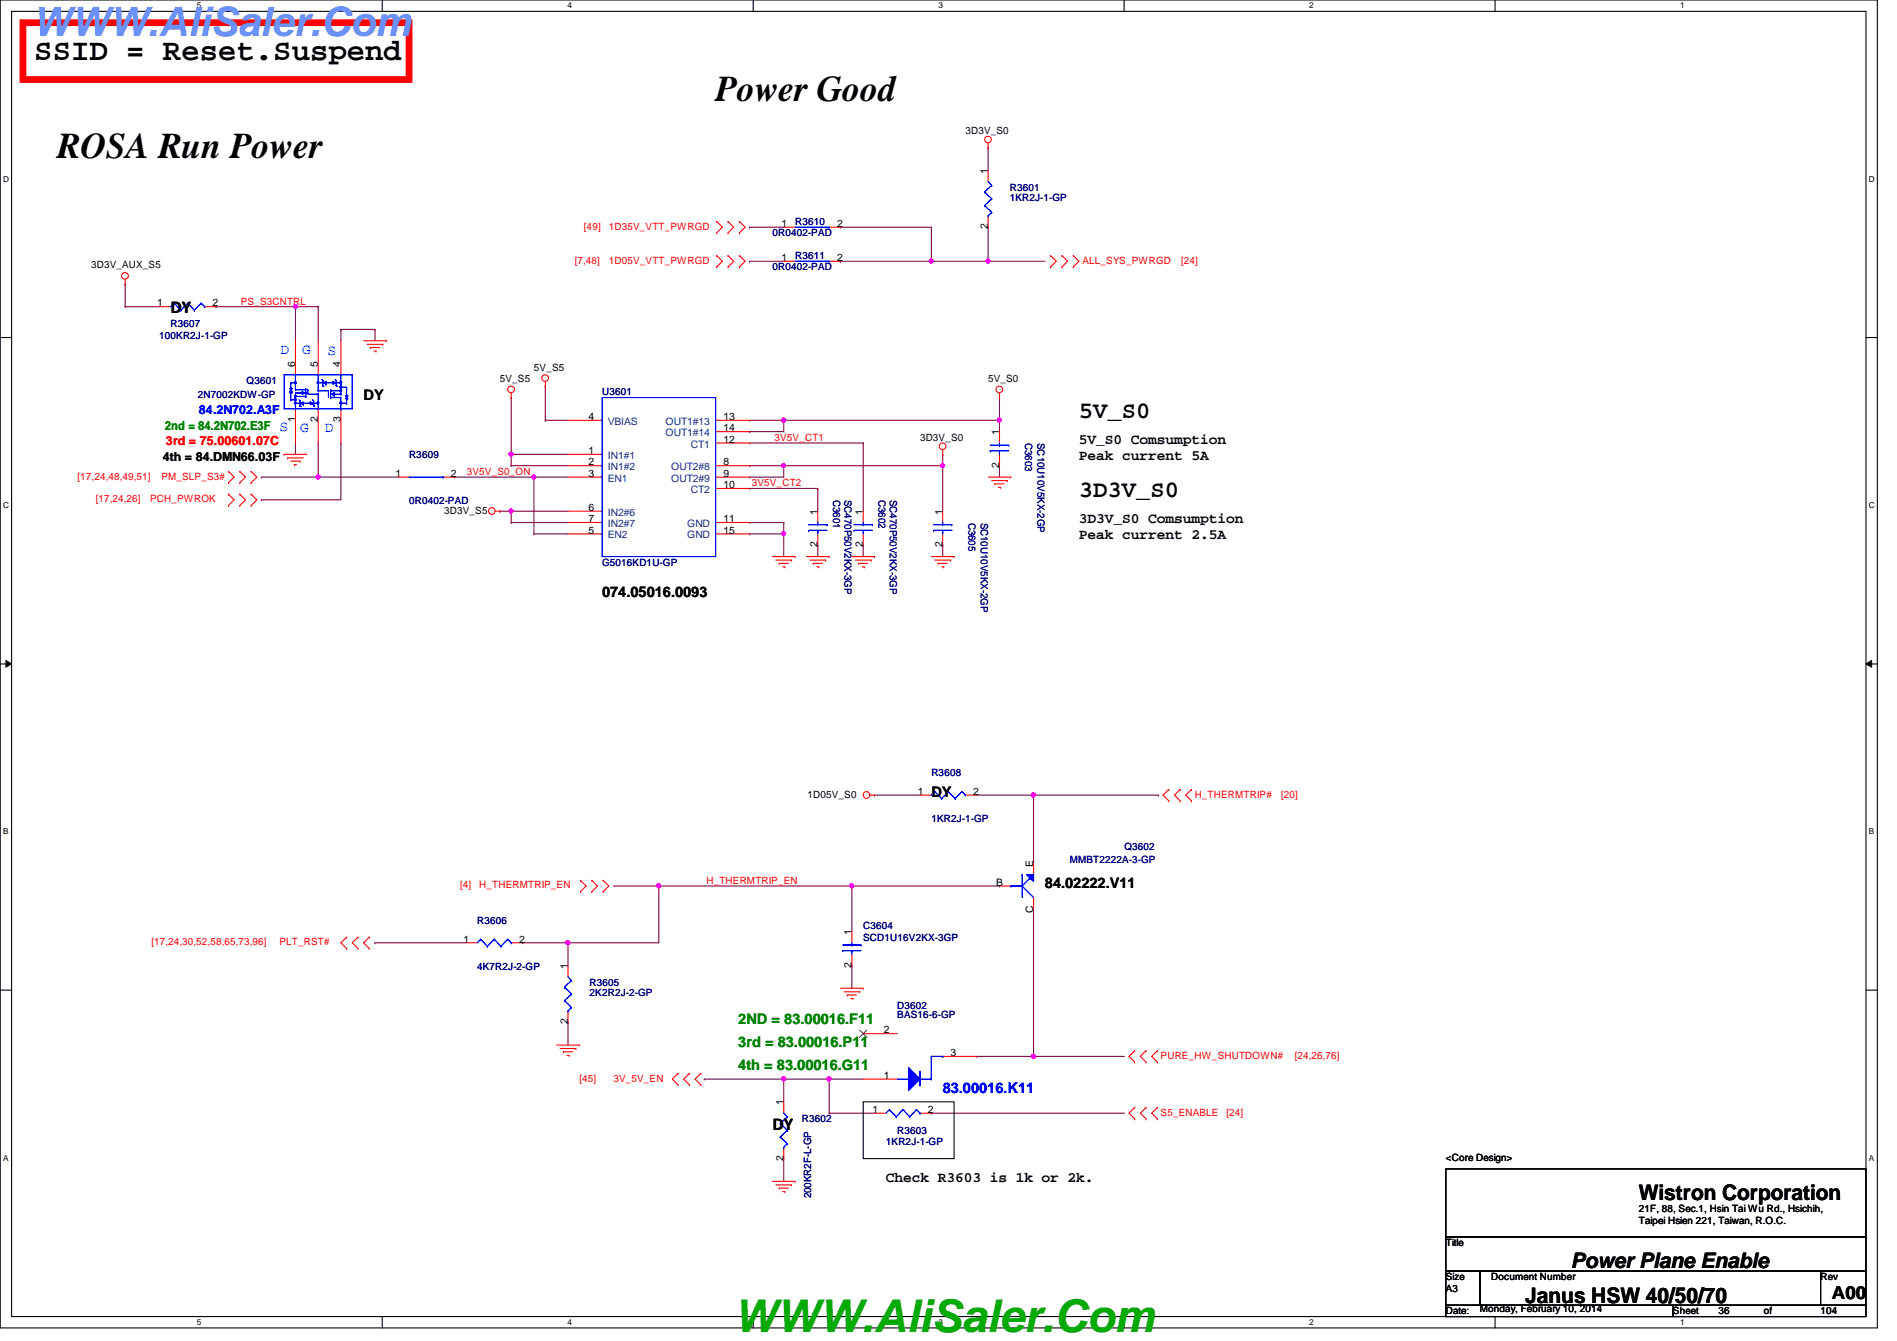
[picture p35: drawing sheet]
<svg xmlns="http://www.w3.org/2000/svg" width="297mm" height="210mm" viewBox="0 0 297 210" stroke-linecap="round" stroke-linejoin="round" font-family="sans-serif">
<defs><g id="words">
<text font-size="7.1" fill="#00ab00" x="114.9" y="208.6">WWW.AliSaler.Com</text>
<text font-size="6.3" fill="#6b91ff" x="5.1" y="5.6">WWW.AliSaler.Com</text>
<g font-size="5.7">
<text x="112.1" y="15.8">Power Good</text>
<text x="8.9" y="24.7">ROSA Run Power</text>
</g>
<text font-size="4.8" x="5.4" y="9.4">SSID = Reset.Suspend</text>
<g font-size="3.7">
<text x="168.9" y="65.4">5V_S0</text>
<text x="168.9" y="77.9">3D3V_S0</text>
</g>
<g font-size="3.3">
<text x="256.6" y="187.9">Wistron Corporation</text>
<text x="238.8" y="203.9">Janus HSW 40/50/70</text>
<text x="246" y="198.5">Power Plane Enable</text>
</g>
<g font-size="2.8">
<text x="26.7" y="48.9">DY</text>
<text x="120.9" y="177">DY</text>
<text x="286.8" y="203.4">A00</text>
</g>
<g font-size="2.3" fill="#00f">
<text x="43.9" y="55.4">D</text>
<text x="47.3" y="55.4">G</text>
<text x="51.3" y="55.5">S</text>
<text x="43.8" y="67.5">S</text>
<text x="47" y="67.6">G</text>
<text x="50.9" y="67.6">D</text>
<text x="147.6" y="171">83.00016.K11</text>
</g>
<g font-size="2.3">
<text x="56.9" y="62.6">DY</text>
<text x="168.9" y="69.4">5V_S0 Comsumption</text>
<text x="168.9" y="72">Peak current 5A</text>
<text x="168.9" y="81.9">3D3V_S0 Comsumption</text>
<text x="168.9" y="84.4">Peak current 2.5A</text>
<text x="94.3" y="93.5">074.05016.0093</text>
<text x="145.8" y="124.8">DY</text>
<text x="163.6" y="139">84.02222.V11</text>
<text x="138.7" y="185">Check R3603 is 1k or 2k.</text>
</g>
<g font-size="2.3" fill="#008000">
<text x="115.6" y="160.4">2ND = 83.00016.F11</text>
<text x="115.6" y="167.5">4th = 83.00016.G11</text>
<text x="115.6" y="163.9">3rd = 83.00016.P11</text>
</g>
<text font-size="1.9" fill="#00f" x="31.2" y="64.8">84.2N702.A3F</text>
<text font-size="1.9" fill="#008000" x="25.8" y="67.3">2nd = 84.2N702.E3F</text>
<text font-size="1.9" fill="#f00" x="26" y="69.7">3rd = 75.00601.07C</text>
<text font-size="1.9" x="25.5" y="72.2">4th = 84.DMN66.03F</text>
<g font-size="1.6">
<text x="151.2" y="21">3D3V_S0</text>
<text x="154.7" y="27.2" transform="rotate(-90 154.7 27.2)">1</text>
<text x="122.4" y="35.5">1</text>
<text x="131.1" y="35.5">2</text>
<text x="154.7" y="35.9" transform="rotate(-90 154.7 35.9)">2</text>
<text x="14.3" y="42">3D3V_AUX_S5</text>
<text x="122.4" y="40.9">1</text>
<text x="131.1" y="40.9">2</text>
<text x="24.6" y="48">1</text>
<text x="33.3" y="48">2</text>
<text x="46.2" y="57.4" transform="rotate(-90 46.2 57.4)">6</text>
<text x="49.8" y="57.4" transform="rotate(-90 49.8 57.4)">5</text>
<text x="53.3" y="57.4" transform="rotate(-90 53.3 57.4)">4</text>
<text x="78.3" y="59.8">5V_S5</text>
<text x="83.6" y="58">5V_S5</text>
<text x="154.7" y="59.8">5V_S0</text>
<text x="92.2" y="65.7">4</text>
<text x="113.3" y="65.7">13</text>
<text x="46.2" y="66.1" transform="rotate(-90 46.2 66.1)">1</text>
<text x="49.8" y="66.1" transform="rotate(-90 49.8 66.1)">2</text>
<text x="53.3" y="66.1" transform="rotate(-90 53.3 66.1)">3</text>
<text x="92.2" y="71.1">1</text>
<text x="113.3" y="69.3">12</text>
<text x="113.3" y="67.5">14</text>
<text x="144.1" y="69">3D3V_S0</text>
<text x="156.5" y="68.1" transform="rotate(-90 156.5 68.1)">1</text>
<text x="61.9" y="74.6">1</text>
<text x="70.6" y="74.6">2</text>
<text x="92.2" y="72.9">2</text>
<text x="92.2" y="74.6">3</text>
<text x="113.3" y="72.9">8</text>
<text x="113.3" y="74.6">9</text>
<text x="113.3" y="76.4">10</text>
<text x="156.5" y="73.2" transform="rotate(-90 156.5 73.2)">2</text>
<text x="69.6" y="80.4">3D3V_S5</text>
<text x="92.2" y="83.5">5</text>
<text x="92.2" y="80">6</text>
<text x="92.2" y="81.7">7</text>
<text x="113.3" y="81.7">11</text>
<text x="113.3" y="83.5">15</text>
<text x="128" y="80.6" transform="rotate(-90 128 80.6)">1</text>
<text x="135.1" y="80.6" transform="rotate(-90 135.1 80.6)">1</text>
<text x="147.6" y="80.6" transform="rotate(-90 147.6 80.6)">1</text>
<text x="128" y="85.7" transform="rotate(-90 128 85.7)">2</text>
<text x="135.1" y="85.7" transform="rotate(-90 135.1 85.7)">2</text>
<text x="147.6" y="85.7" transform="rotate(-90 147.6 85.7)">2</text>
<text x="126.4" y="124.8">1D05V_S0</text>
<text x="143.7" y="124.4">1</text>
<text x="152.4" y="124.4">2</text>
<text x="161.8" y="135.7" transform="rotate(-90 161.8 135.7)">E</text>
<text x="156" y="138.6">B</text>
<text x="161.8" y="142.9" transform="rotate(-90 161.8 142.9)">C</text>
<text x="72.6" y="147.5">1</text>
<text x="81.3" y="147.5">2</text>
<text x="133.3" y="146.3" transform="rotate(-90 133.3 146.3)">1</text>
<text x="88.9" y="151.7" transform="rotate(-90 88.9 151.7)">1</text>
<text x="133.3" y="151.5" transform="rotate(-90 133.3 151.5)">2</text>
<text x="88.9" y="160.4" transform="rotate(-90 88.9 160.4)">2</text>
<text x="138.4" y="161.8">2</text>
<text x="148.8" y="165.3">3</text>
<text x="122.7" y="173" transform="rotate(-90 122.7 173)">1</text>
<text x="138.4" y="168.9">1</text>
<text x="136.6" y="174.2">1</text>
<text x="145.3" y="174.2">2</text>
<text x="122.7" y="181.7" transform="rotate(-90 122.7 181.7)">2</text>
<text x="226.4" y="181.7">&lt;Core Design&gt;</text>
<text x="256.6" y="189.7">21F, 88, Sec.1, Hsin Tai Wu Rd., Hsichih,</text>
<text x="256.6" y="191.6">Taipei Hsien 221, Taiwan, R.O.C.</text>
<text x="226.4" y="195.1">Title</text>
<text x="226.4" y="200.4">Size</text>
<text x="226.4" y="202.2">A3</text>
<text x="233.5" y="200.4">Document Number</text>
<text x="285.1" y="200.4">Rev</text>
<text x="226.4" y="205.7">Date:</text>
<text x="231.7" y="205.4">Monday, February 10, 2014</text>
<text x="262" y="205.7">Sheet</text>
<text x="269.1" y="205.7">36</text>
<text x="276.2" y="205.7">of</text>
<text x="285.1" y="205.7">104</text>
</g>
<g font-size="1.6" fill="#000080">
<text x="158.1" y="29.9">R3601</text>
<text x="124.5" y="35.2">R3610</text>
<text x="158.1" y="31.5">1KR2J-1-GP</text>
<text x="120.9" y="37">0R0402-PAD</text>
<text x="124.5" y="40.6">R3611</text>
<text x="120.9" y="42.3">0R0402-PAD</text>
<text x="24.9" y="53">100KR2J-1-GP</text>
<text x="26.7" y="51.2">R3607</text>
<text x="31" y="62.2">2N7002KDW-GP</text>
<text x="38.6" y="60.1">Q3601</text>
<text x="94.3" y="61.9">U3601</text>
<text x="64" y="71.7">R3609</text>
<text x="160.5" y="69.3" transform="rotate(90 160.5 69.3)">C3603</text>
<text x="162.5" y="69.3" transform="rotate(90 162.5 69.3)">SC10U10V5KX-2GP</text>
<text x="64" y="79">0R0402-PAD</text>
<text x="130.5" y="78.2" transform="rotate(90 130.5 78.2)">C3601</text>
<text x="132.2" y="78.2" transform="rotate(90 132.2 78.2)">SC470P50V2KX-3GP</text>
<text x="137.6" y="78.2" transform="rotate(90 137.6 78.2)">C3602</text>
<text x="139.4" y="78.2" transform="rotate(90 139.4 78.2)">SC470P50V2KX-3GP</text>
<text x="151.6" y="81.8" transform="rotate(90 151.6 81.8)">C3605</text>
<text x="153.6" y="81.8" transform="rotate(90 153.6 81.8)">SC10U10V5KX-2GP</text>
<text x="94.3" y="88.6">G5016KD1U-GP</text>
<text x="145.8" y="121.5">R3608</text>
<text x="145.8" y="128.7">1KR2J-1-GP</text>
<text x="167.5" y="135.1">MMBT2222A-3-GP</text>
<text x="176.1" y="133">Q3602</text>
<text x="74.7" y="144.6">R3606</text>
<text x="135.2" y="145.5">C3604</text>
<text x="135.2" y="147.2">SCD1U16V2KX-3GP</text>
<text x="74.7" y="151.9">4K7R2J-2-GP</text>
<text x="92.3" y="154.3">R3605</text>
<text x="92.3" y="156">2K2R2J-2-GP</text>
<text x="140.5" y="157.9">D3602</text>
<text x="140.5" y="159.3">BAS16-6-GP</text>
<text x="125.6" y="175.7">R3602</text>
<text x="138.7" y="179.2">1KR2J-1-GP</text>
<text x="140.5" y="177.5">R3603</text>
<text x="127" y="187.6" transform="rotate(-90 127 187.6)">200KR2F-L-GP</text>
</g>
<g font-size="1.6" fill="#f00">
<text x="91.4" y="35.9">[49]</text>
<text x="95.3" y="35.9">1D35V_VTT_PWRGD</text>
<text x="90" y="41.3">[7,48]</text>
<text x="95.3" y="41.3">1D05V_VTT_PWRGD</text>
<text x="169.5" y="41.3">ALL_SYS_PWRGD</text>
<text x="185" y="41.3">[24]</text>
<text x="37.7" y="47.7">PS_S3CNTRL</text>
<text x="121.3" y="69">3V5V_CT1</text>
<text x="12.1" y="75.1">[17,24,48,49,51]</text>
<text x="25.3" y="75.1">PM_SLP_S3#</text>
<text x="73.1" y="74.3">3V5V_S0_ON</text>
<text x="117.7" y="76.1">3V5V_CT2</text>
<text x="15" y="78.6">[17,24,26]</text>
<text x="23.5" y="78.6">PCH_PWROK</text>
<text x="187.1" y="124.8">H_THERMTRIP#</text>
<text x="200.6" y="124.8">[20]</text>
<text x="72" y="139.1">[4]</text>
<text x="75.1" y="139.1">H_THERMTRIP_EN</text>
<text x="110.6" y="138.3">H_THERMTRIP_EN</text>
<text x="23.7" y="148">[17,24,30,52,58,65,73,96]</text>
<text x="43.8" y="148">PLT_RST#</text>
<text x="181.7" y="165.7">PURE_HW_SHUTDOWN#</text>
<text x="202.7" y="165.7">[24,26,76]</text>
<text x="90.7" y="169.3">[45]</text>
<text x="96.1" y="169.3">3V_5V_EN</text>
<text x="181.7" y="174.6">S5_ENABLE</text>
<text x="192.1" y="174.6">[24]</text>
</g>
<g font-size="1.6" fill="#004080">
<text x="95.2" y="71.8">IN1#1</text>
<text x="95.2" y="66.5">VBIAS</text>
<text x="104.2" y="66.5">OUT1#13</text>
<text x="104.2" y="68.3">OUT1#14</text>
<text x="108.2" y="70.1">CT1</text>
<text x="95.2" y="73.6">IN1#2</text>
<text x="95.2" y="75.4">EN1</text>
<text x="105.1" y="73.6">OUT2#8</text>
<text x="105.1" y="75.4">OUT2#9</text>
<text x="108.2" y="77.2">CT2</text>
<text x="95.2" y="80.7">IN2#6</text>
<text x="95.2" y="82.5">IN2#7</text>
<text x="107.6" y="82.5">GND</text>
<text x="95.2" y="84.3">EN2</text>
<text x="107.6" y="84.3">GND</text>
</g>
<g font-size="1.3">
<text x="30.8" y="1.3">5</text>
<text x="88.9" y="1.3">4</text>
<text x="146.9" y="1.3">3</text>
<text x="205" y="1.3">2</text>
<text x="263.1" y="1.3">1</text>
<text x=".5" y="28.4">D</text>
<text x="292.6" y="28.4">D</text>
<text x=".5" y="79.5">C</text>
<text x="292.6" y="79.5">C</text>
<text x=".5" y="130.6">B</text>
<text x="292.6" y="130.6">B</text>
<text x=".5" y="181.7">A</text>
<text x="292.6" y="181.7">A</text>
<text x="30.8" y="207.4">5</text>
<text x="88.9" y="207.4">4</text>
<text x="146.9" y="207.4">3</text>
<text x="205" y="207.4">2</text>
<text x="263.1" y="207.4">1</text>
</g>
</g></defs>
<path d="M0 0h294v207.9h-294zM1.8 1.8h290.4v204.3h-290.4z" fill="none" stroke="#000" stroke-width=".17"/>
<g fill="#fff">
<path d="M30.8 .2h.7v1.4h-.7z"/>
<path d="M30.8 206.2h.7v1.4h-.7z"/>
</g>
<path d="M59.9 0v1.8M59.9 206.1v1.8" fill="none" stroke="#000" stroke-width=".17"/>
<g fill="#fff">
<path d="M88.9 .2h.6v1.4h-.6z"/>
<path d="M88.9 206.2h.6v1.4h-.6z"/>
</g>
<path d="M117.9 0v1.8M117.9 206.1v1.8" fill="none" stroke="#000" stroke-width=".17"/>
<g fill="#fff">
<path d="M146.9 .2h.7v1.4h-.7z"/>
<path d="M146.9 206.2h.7v1.4h-.7z"/>
</g>
<path d="M176 0v1.8M176 206.1v1.8" fill="none" stroke="#000" stroke-width=".17"/>
<g fill="#fff">
<path d="M205 .2h.7v1.4h-.7z"/>
<path d="M205 206.2h.7v1.4h-.7z"/>
</g>
<path d="M234.1 0v1.8M234.1 206.1v1.8" fill="none" stroke="#000" stroke-width=".17"/>
<g fill="#fff">
<path d="M263.1 .2h.7v1.4h-.7z"/>
<path d="M263.1 206.2h.7v1.4h-.7z"/>
<path d="M.5 27.3h.9v1.4h-.9z"/>
<path d="M292.6 27.3h.9v1.4h-.9z"/>
<path d="M.5 78.4h.9v1.4h-.9z"/>
<path d="M292.6 78.4h.9v1.4h-.9z"/>
</g>
<path d="M0 52.8h1.8M292.2 52.8h1.8" fill="none" stroke="#000" stroke-width=".17"/>
<g fill="#fff">
<path d="M.5 129.5h.8v1.4h-.8z"/>
<path d="M292.6 129.5h.9v1.4h-.9z"/>
</g>
<path d="M0 103.9h1.8M292.2 103.9h1.8" fill="none" stroke="#000" stroke-width=".17"/>
<path d="M.9 103.4l.9 .5-.9 .5zM292.2 103.9l.9-.5v1z" fill="#000"/>
<path d="M.9 103.4l.9 .5-.9 .5zM292.2 103.9l.9-.5v1z" fill="none" stroke="#000" stroke-width=".16"/>
<g fill="#fff">
<path d="M.5 180.5h.8v1.4h-.8z"/>
<path d="M292.6 180.5h.9v1.4h-.9z"/>
</g>
<path d="M0 155h1.8M292.2 155h1.8" fill="none" stroke="#000" stroke-width=".17"/>
<path d="M154.7 23.1h.1M154.7 23.1v3.6M154.7 40.9h8.9M154.7 40.9h.1" fill="none" stroke="#800040" stroke-width=".17"/>
<circle cx="154.7" cy="40.9" r=".32" fill="#f0f"/>
<circle cx="154.7" cy="40.9" r=".32" fill="none" stroke="#f0f" stroke-width=".17"/>
<g fill="none" stroke="#800040" stroke-width=".17">
<path d="M131.6 35.6h.1M131.6 35.6h14.2v5.3M154.7 35.6h.1M154.7 35.6v5.3h-8.9M117.4 40.9h5.3M117.4 40.9h.1M145.8 40.9h.1M128.1 76.5h.1M128.1 76.5v3.5M135.2 69.3h.1M135.2 69.3v10.7M156.5 62.2h.1"/>
<path d="M156.5 62.2v3.6"/>
</g>
<circle cx="145.8" cy="40.9" r=".32" fill="#f0f"/>
<circle cx="145.8" cy="40.9" r=".32" fill="none" stroke="#f0f" stroke-width=".17"/>
<g fill="none" stroke="#800040" stroke-width=".17">
<path d="M117.4 35.6h5.3M117.4 35.6h.1M156.5 65.8h.1M156.5 65.8v1.8M128.1 85.3h.1M128.1 85.3v1.8M135.2 85.3h.1M135.2 85.3v1.8M110.3 168.9h19.5M110.3 168.9h.1M122.7 168.9h.1M129.8 174.2h.1"/>
<path d="M129.8 174.2h7.1"/>
</g>
<circle cx="129.8" cy="168.9" r=".32" fill="#f0f"/>
<circle cx="129.8" cy="168.9" r=".32" fill="none" stroke="#f0f" stroke-width=".17"/>
<circle cx="122.7" cy="168.9" r=".32" fill="#f0f"/>
<circle cx="122.7" cy="168.9" r=".32" fill="none" stroke="#f0f" stroke-width=".17"/>
<path d="M122.7 168.9h.1M122.7 168.9v3.6M129.8 168.9h.1M129.8 168.9v5.3M145.8 174.2h30.3M145.8 174.2h.1M161.8 165.4h14.3M161.8 165.4h.1" fill="none" stroke="#800040" stroke-width=".17"/>
<circle cx="129.8" cy="168.9" r=".32" fill="#f0f"/>
<circle cx="129.8" cy="168.9" r=".32" fill="none" stroke="#f0f" stroke-width=".17"/>
<path d="M147.6 72.9h.1M147.6 72.9v7.1M156.5 72.9h.1M156.5 72.9v1.8M147.6 85.3h.1M147.6 85.3v1.8M129.8 168.9h5.4M129.8 168.9h.1M122.7 181.4h.1M122.7 181.4v3.5" fill="none" stroke="#800040" stroke-width=".17"/>
<circle cx="147.6" cy="72.9" r=".32" fill="#f0f"/>
<circle cx="147.6" cy="72.9" r=".32" fill="none" stroke="#f0f" stroke-width=".17"/>
<path d="M53.4 51.6h.1M53.4 51.6v1.7M131.6 40.9h.1M131.6 40.9h14.2M40.9 74.7h21.4M40.9 74.7h.1M49.8 69.3h.1M49.8 74.7h.1M49.8 69.3v5.4" fill="none" stroke="#800040" stroke-width=".17"/>
<circle cx="49.8" cy="74.6" r=".32" fill="#f0f"/>
<circle cx="49.8" cy="74.6" r=".32" fill="none" stroke="#f0f" stroke-width=".17"/>
<g fill="none" stroke="#800040" stroke-width=".17">
<path d="M19.6 48h5.3M19.6 44.4h.1M19.6 48h.1M19.6 44.5v3.5M46.3 48h3.5M46.3 48h.1M46.3 48v5.3M49.8 48h.1M49.8 48v5.3M53.4 51.6h.1M53.4 51.6h5.3M58.7 51.6h.1"/>
<path d="M58.7 51.6v1.7M40.9 78.2h.1M46.3 69.3h.1M46.3 69.3v1.8M53.4 69.3h.1M53.4 69.3v8.9h-12.5"/>
</g>
<circle cx="46.2" cy="48" r=".32" fill="#f0f"/>
<circle cx="46.2" cy="48" r=".32" fill="none" stroke="#f0f" stroke-width=".17"/>
<path d="M33.8 48h.1M33.8 48h12.5M161.8 142.2h.1M161.8 142.2v23.2" fill="none" stroke="#800040" stroke-width=".17"/>
<circle cx="161.8" cy="165.3" r=".32" fill="#f0f"/>
<circle cx="161.8" cy="165.3" r=".32" fill="none" stroke="#f0f" stroke-width=".17"/>
<path d="M88.9 147.6h.1M88.9 147.6h14.3M88.9 160h.1M88.9 160v3.6M152.9 165.4h.1M152.9 165.4h8.9" fill="none" stroke="#800040" stroke-width=".17"/>
<circle cx="88.9" cy="147.5" r=".32" fill="#f0f"/>
<circle cx="88.9" cy="147.5" r=".32" fill="none" stroke="#f0f" stroke-width=".17"/>
<path d="M96.1 138.7h7.1M103.2 138.7h.1M103.2 138.7v8.9M58.7 147.6h14.2M58.7 147.6h.1M81.8 147.6h7.1M81.8 147.6h.1M88.9 147.6h.1M88.9 147.6v3.5" fill="none" stroke="#800040" stroke-width=".17"/>
<circle cx="103.1" cy="138.7" r=".32" fill="#f0f"/>
<circle cx="103.1" cy="138.7" r=".32" fill="none" stroke="#f0f" stroke-width=".17"/>
<path d="M136.9 124.5h.1M136.9 124.5h7.2M152.9 124.5h8.9M161.8 124.5h.1M161.8 124.5v10.6" fill="none" stroke="#800040" stroke-width=".17"/>
<circle cx="161.8" cy="124.4" r=".32" fill="#f0f"/>
<circle cx="161.8" cy="124.4" r=".32" fill="none" stroke="#f0f" stroke-width=".17"/>
<path d="M103.2 138.7h53.3M133.4 138.7h.1M133.4 138.7v7.1M156.5 138.7h.1M161.8 124.5h19.6M181.4 124.5h.1M133.4 151.1h.1M133.4 151.1v3.6" fill="none" stroke="#800040" stroke-width=".17"/>
<circle cx="133.4" cy="138.7" r=".32" fill="#f0f"/>
<circle cx="133.4" cy="138.7" r=".32" fill="none" stroke="#f0f" stroke-width=".17"/>
<path d="M80 80h8.9M80 80h.1" fill="none" stroke="#800040" stroke-width=".17"/>
<circle cx="80" cy="80" r=".32" fill="#f0f"/>
<circle cx="80" cy="80" r=".32" fill="none" stroke="#f0f" stroke-width=".17"/>
<path d="M71.2 74.7h12.4M71.2 74.7h.1M83.6 74.7h.1M83.6 74.7v8.9M78.3 80h1.7M78.3 80h.1M80 81.8h8.9M80 80h.1M80 81.8h.1M80 80v1.8" fill="none" stroke="#800040" stroke-width=".17"/>
<circle cx="83.6" cy="74.6" r=".32" fill="#f0f"/>
<circle cx="83.6" cy="74.6" r=".32" fill="none" stroke="#f0f" stroke-width=".17"/>
<path d="M80 71.1h8.9M80 71.1h.1M80 71.1v1.8M83.6 74.7h5.3M83.6 74.7h.1M85.4 65.8h3.5M85.4 60.5h.1M85.4 65.8h.1M85.4 60.5v5.3M83.6 83.6h5.3M83.6 83.6h.1" fill="none" stroke="#800040" stroke-width=".17"/>
<circle cx="80" cy="71.1" r=".32" fill="#f0f"/>
<circle cx="80" cy="71.1" r=".32" fill="none" stroke="#f0f" stroke-width=".17"/>
<path d="M80 72.9h8.9M80 72.9h.1M80 62.2h.1M80 62.2v8.9M117.4 81.8h5.3M117.4 83.6h5.3M117.4 81.8h.1M117.4 83.6h.1M122.7 83.6h.1M122.7 83.6v3.5" fill="none" stroke="#800040" stroke-width=".17"/>
<circle cx="122.7" cy="83.5" r=".32" fill="#f0f"/>
<circle cx="122.7" cy="83.5" r=".32" fill="none" stroke="#f0f" stroke-width=".17"/>
<path d="M117.4 65.8h39.1M117.4 67.6h5.3M117.4 65.8h.1M117.4 67.6h.1M122.7 65.8h.1" fill="none" stroke="#800040" stroke-width=".17"/>
<circle cx="156.5" cy="65.8" r=".32" fill="#f0f"/>
<circle cx="156.5" cy="65.8" r=".32" fill="none" stroke="#f0f" stroke-width=".17"/>
<circle cx="122.7" cy="65.8" r=".32" fill="#f0f"/>
<circle cx="122.7" cy="65.8" r=".32" fill="none" stroke="#f0f" stroke-width=".17"/>
<g fill="none" stroke="#800040" stroke-width=".17">
<path d="M117.4 76.5h10.7M117.4 69.3h17.8M117.4 72.9h30.2M117.4 69.3h.1M117.4 76.5h.1M117.4 74.7h.1M117.4 72.9h.1M122.7 65.8h.1M122.7 72.9h.1M122.7 65.8v1.8M122.7 72.9v1.8h-5.3M122.7 81.8h.1"/>
<path d="M122.7 81.8v1.8"/>
</g>
<circle cx="122.7" cy="72.9" r=".32" fill="#f0f"/>
<circle cx="122.7" cy="72.9" r=".32" fill="none" stroke="#f0f" stroke-width=".17"/>
<path d="M147.6 71.1h.1M147.6 71.1v1.8" fill="none" stroke="#800040" stroke-width=".17"/>
<g fill="none" stroke="#f00" stroke-width=".17">
<path d="M112.2 36.4h.1M112.2 34.7h.1M112.2 34.7l.9 .9-.9 .8M114 34.7l.9 .9-.9 .8M114 34.7h.1M114 36.4h.1M115.8 34.7l.9 .9-.9 .8M115.8 36.4h.1M115.8 34.7h.1M122.7 35.6h1.8M129.8 35.6h1.8M154.7 23.1h.1"/>
<path d="M154.7 22.4v.7M154.7 26.7v1.7M154.7 33.8v1.8M19.6 44.4h.1M19.6 43.7v.7M24.9 48h1.8M32 48h1.8M56.9 53.3h3.6M57.5 53.9h2.4M58 54.4h.1M58 54.4h1.4M58.5 54.9h.4"/>
<path d="M58.9 54.9h.1M59.9 53.9h.1M60.5 53.3h.1M85.4 59.7v.8M112.2 41.8h.1M112.2 40h.1M112.2 40l.9 .9-.9 .9M114 40l.9 .9-.9 .9M114 40h.1M114 41.8h.1M115.8 40l.9 .9-.9 .9M115.8 41.8h.1"/>
<path d="M115.8 40h.1M164.5 40l.9 .9-.9 .9M164.5 41.8h.1M164.5 40h.1M166.3 40l.9 .9-.9 .9M166.3 40h.1M166.3 41.8h.1M168.1 41.8h.1M168.1 40h.1M168.1 40l.8 .9-.8 .9M35.8 73.8l.9 .9-.9 .9M35.8 77.3l.9 .9-.9 .9"/>
<path d="M35.8 75.6h.1M35.8 73.8h.1M35.8 79.1h.1M35.8 77.3h.1M37.5 73.8l.9 .9-.9 .9M37.5 77.3l.9 .9-.9 .9M37.5 73.8h.1M37.5 75.6h.1M37.5 77.3h.1M37.5 79.1h.1M39.3 77.3l.9 .9-.9 .9M39.3 73.8l.9 .9-.9 .9"/>
<path d="M39.3 75.6h.1M39.3 73.8h.1M39.3 79.1h.1M39.3 77.3h.1M44.5 71.1h.1M44.5 71.1h3.5M45 71.7h2.5M45 71.7h.1M45.5 72.2h1.5M46.1 72.7h.1M46.1 72.7h.3M47 72.2h.1"/>
<path d="M80 62.2h.1M80 61.5v.7M85.4 60.5h.1M147.6 71.1h.1M147.6 70.4v.7M154.7 74.7h3.6M155.3 75.2h2.4M155.8 75.7h1.4M155.8 75.7h.1M156.3 76.3h.4M156.5 62.2h.1M156.5 61.5v.7"/>
<path d="M156.7 76.3h.1M157.7 75.2h.1M158.3 74.7h.1M77.6 80h.7M78.3 80h.1M120.9 87.1h3.6M121.5 87.7h2.4M122 88.2h.1M122 88.2h1.4M122.6 88.7h.3M122.9 88.7h.1M123.9 87.7h.1"/>
<path d="M124.5 87.1h.1M126.3 87.1h3.5M126.8 87.7h2.5M127.3 88.2h.1M127.3 88.2h1.5M127.9 88.7h.3M128.1 80v1.8M128.1 83.6v1.7M128.2 88.7h.1M129.3 87.7h.1M129.8 87.1h.1M133.4 87.1h3.5"/>
<path d="M133.9 87.7h2.5M134.4 88.2h.1M134.4 88.2h1.5M135 88.7h.3M135.2 80v1.8M135.2 83.6v1.7M135.3 88.7h.1M136.4 87.7h.1M136.9 87.1h.1M145.8 87.1h3.6M146.4 87.7h2.4M146.9 88.2h.1"/>
<path d="M146.9 88.2h1.4M147.4 88.7h.4M147.8 88.7h.1M148.8 87.7h.1M149.4 87.1h.1M90.9 137.8l.9 .9-.9 .9M90.9 139.6h.1M90.9 137.8h.1M92.7 137.8h.1M92.7 139.6h.1M92.7 137.8l.9 .9-.9 .9M94.4 137.8l.9 .9-.9 .9"/>
<path d="M94.4 139.6h.1M94.4 137.8h.1M136.2 124.5h.7M136.9 124.5h.1M183 125.3h.1M183 123.6h.1M183 123.6l-.9 .9 .9 .8M184.8 123.6l-.9 .9 .9 .8M184.8 123.6h.1M184.8 125.3h.1M186.6 123.6l-.9 .9 .9 .8M186.6 125.3h.1"/>
<path d="M186.6 123.6h.1M54.3 146.7l-.9 .9 .9 .9M54.3 148.5h.1M54.3 146.7h.1M56 146.7l-.8 .9 .8 .9M56 146.7h.1M56 148.5h.1M57.8 146.7l-.9 .9 .9 .9M57.8 148.5h.1M57.8 146.7h.1M88.9 151.1v1.8M88.9 158.2v1.8"/>
<path d="M131.6 154.7h3.6M132.2 155.2h2.4M132.7 155.7h.1M132.7 155.7h1.4M133.2 156.3h.4M133.4 145.8v1.8M133.4 149.4v1.7M133.6 156.3h.1M134.6 155.2h.1M135.2 154.7h.1M87.2 163.6h3.5M87.7 164.1h2.5"/>
<path d="M88.2 164.6h.1M88.2 164.6h1.5M88.8 165.2h.3M89.1 165.2h.1M90.2 164.1h.1M90.7 163.6h.1M106.2 169.8h.1M106.2 168h.1M106.2 168l-.9 .9 .9 .9M107.9 168h.1M107.9 169.8h.1M107.9 168l-.8 .9 .8 .9"/>
<path d="M109.7 168l-.9 .9 .9 .9M109.7 169.8h.1M109.7 168h.1M135.2 168.9h5.3M135.2 161.8h5.3M147.6 165.4h5.3M177.7 173.4l-.9 .8 .9 .9M177.7 164.5l-.9 .9 .9 .8M177.7 175.1h.1M177.7 173.4h.1M177.7 166.2h.1M177.7 164.5h.1"/>
<path d="M179.4 173.4h.1M179.4 175.1h.1M179.4 164.5h.1M179.4 166.2h.1M179.4 173.4l-.8 .8 .8 .9M179.4 164.5l-.8 .9 .8 .8M181.2 175.1h.1M181.2 173.4h.1M181.2 166.2h.1M181.2 164.5h.1M181.2 173.4l-.9 .8 .9 .9M181.2 164.5l-.9 .9 .9 .8"/>
<path d="M120.9 184.9h3.6M121.5 185.5h2.4M122 186h.1M122 186h1.4M122.6 186.5h.3M122.9 186.5h.1M123.9 185.5h.1M124.5 184.9h.1"/>
<circle cx="154.7" cy="21.8" r=".52"/>
<circle cx="19.6" cy="43.2" r=".52"/>
<circle cx="85.4" cy="59.2" r=".52"/>
<circle cx="77" cy="80" r=".52"/>
<circle cx="80" cy="61" r=".52"/>
<circle cx="147.6" cy="69.8" r=".52"/>
<circle cx="156.5" cy="61" r=".52"/>
<circle cx="135.7" cy="124.4" r=".52"/>
</g>
<path d="M135.2 172.5h14.2v8.9h-14.2zM226.4 183h65.8v10.6h-65.8zM226.4 193.6h65.8v5.4h-65.8zM226.4 199h5.3v5.3h-5.3zM231.7 199h53.4v5.3h-53.4zM285.1 199h7.1v5.3h-7.1zM226.4 204.3h35.6v1.8h-35.6zM262 204.3h30.2v1.8h-30.2z" fill="none" stroke="#000" stroke-width=".17"/>
<path d="M3.6 3.6h60.4v8.8h-60.4z" fill="none" stroke="#f00" stroke-width="1.1"/>
<g fill="none" stroke="#00f" stroke-width=".17">
<path d="M124.5 35.6h5.3M129.8 35.6h.1M154.2 30.1h.1M154.2 32.2h.1M154.2 30.1l1.1 1M154.2 32.2l1.1 1M154.7 33.8h.1M154.7 28.4l.6 .6M155.3 29h.1M155.3 31.1h.1M155.3 33.2h.1M155.3 29l-1.1 1.1"/>
<path d="M155.3 31.1l-1.1 1.1M155.3 33.2l-.6 .6M27.3 47.5h.1M27.3 47.5l1 1.1M27.3 47.5l-.6 .5M28.3 48.6h.1M29.4 47.5l-1.1 1.1M29.4 47.5h.1M29.4 47.5l1 1.1M30.4 48.6h.1M31.5 47.5l-1.1 1.1M31.5 47.5h.1"/>
<path d="M31.5 47.5l.5 .5M32 48h.1M126.6 83h2.9M126.6 83h.1M126.6 82.1h2.9M128.1 82.1h.1M128.1 83h.1M128.1 81.8v.3M128.1 83v.6M129.5 82.1h.1M133.7 83h.1M133.7 82.1h2.9"/>
<path d="M133.7 83h2.9M135.2 82.1h.1M135.2 83h.1M135.2 81.8v.3M135.2 83v.6M136.6 82.1h.1M88.4 154.5h.1M88.4 156.6h.1M88.4 154.5l1.1 1.1M88.4 156.6l1.1 1.1M88.9 158.2h.1M88.9 152.9l.6 .6"/>
<path d="M89.5 153.5h.1M89.5 155.6h.1M89.5 157.7h.1M89.5 153.5l-1.1 1M89.5 155.6l-1.1 1M89.5 157.7l-.6 .5M131.9 148.8h.1M131.9 147.9h2.9M131.9 148.8h2.9M133.4 147.9h.1M133.4 148.8h.1M133.4 147.6v.3"/>
<path d="M133.4 148.8v.6M134.8 147.9h.1"/>
</g>
<path d="M134.6 161.2l1.2 1.2M135.7 161.2l-1.1 1.2" fill="none" stroke="#804000" stroke-width=".16"/>
<path d="M142.3 167.1l1.8 1.8-1.8 1.8z" fill="#00f"/>
<path d="M140.5 168.9h1.8M142.3 167.1l1.8 1.8-1.8 1.8zM142.3 168.9h.1M144.1 167.7h.1M144.1 167.7v2.3M144.1 168.9h1.7M145.8 168.9h.1M145.8 165.4h.1M145.8 165.4v3.5M145.8 165.4h1.8M147.6 165.4h.1" fill="none" stroke="#00f" stroke-width=".17"/>
<path d="M142.3 167.1l1.8 1.8-1.8 1.8z" fill="#00f"/>
<g fill="none" stroke="#00f" stroke-width=".17">
<path d="M45.5 59.9h.1M45.5 59.9v2.7M45.5 59.9h.8M46.3 58.7v2.3M49.8 59.9h2.7M49.8 58.7v2.5M50.4 59.4l.1 .2M50.5 59.9h.1M50.5 59.6h.1M50.5 59.6v.7M50.5 59.9l.6 .2M51.1 59.7l-.6 .2"/>
<path d="M51.1 59.7h.1M51.1 59.7v.4M52.2 59.7h.1M52.2 59.7v.4l.5-.2M52.2 59.7l.5 .2M52.5 59.9h.1M52.5 59.4l.2 .2M52.7 59.9h.1M52.7 59.6h.1M52.7 59.9h.7M52.7 59.6v.7M53.4 58.7h.1"/>
<path d="M53.4 59.9h.1M53.4 58.7v3M45.4 61.3l.1-.5 .2 .5M45.4 61.3h.1M45.4 60.8h.3M45.4 61.3h.3M45.5 62.6h.1M45.7 60.8h.1M45.7 61.3h.1M46.3 61h.1M46.3 61.5h.1M46.3 61.5v2.5"/>
<path d="M46.3 61h1.6M46.3 62.1h1.6M46.3 63.1h2.6M46.3 61.5h1.6M46.8 62.6l.2 .2M47 63.5l.2 .2M47 63.5h.1M47 62.8h.1M47 63.1h.1M47 62.8v.7M47 63.1l.5 .2M47.3 61.3h.1"/>
<path d="M47.3 61.3v.4l.6-.2M47.3 61.3l.6 .2M47.5 62.9l-.5 .2M47.5 63.3h.1M47.5 62.9h.1M47.5 62.9v.4M47.9 61h.1M47.9 62.1h.1M47.9 61.5h.1M47.9 61.9h.1M47.9 61.3h.1M47.9 60.8h.1"/>
<path d="M47.9 60.8v.4M47.9 61.3v.4M47.9 61.9v.3M48.2 61h.1M48.2 61v.7h1.6M48.6 62.9h.1M48.6 62.9v.4l.5-.2M48.6 62.9l.5 .2M48.9 63.1h.1M48.9 62.6l.2 .2M49.1 63.5l.2 .2M49.1 63.5h.1"/>
<path d="M49.1 63.1h.1M49.1 62.8h.1M49.1 63.1h.7M49.1 62.8v.7M49.8 61.7h.1M49.8 61.2h.1M49.8 63.1h.1M49.8 61.7v2.3M49.8 61.2h1.6M50.5 60.3l.2 .2M50.5 60.3h.1M51.1 60.1h.1"/>
<path d="M51.4 61.2h.1M51.4 62.1h.1M51.4 61.2v.9M51.8 61.2h1.6M51.8 62.2h1.6v1.8M51.8 61.2h.1M51.8 62.2h.1M51.8 62.1h.1M51.8 61.5h.1M51.8 61h.1M51.8 61.7h1.6M51.8 61.7l.5 .2"/>
<path d="M51.8 61v.3M51.8 61.5v.4M51.8 62.1v.3M52.3 61.9h.1M52.3 61.5h.1M52.3 61.5v.4M52.3 61.5l-.5 .2M52.7 60.3l.1 .2M52.7 60.3h.1M53.4 61.7h.1M53.4 64h.1M53.4 60.6h.1"/>
<path d="M53.4 63.1h.9M53.4 60.6h.9M54.1 61.9l.2 .5 .1-.5M54.1 61.9h.1M54.1 61.9h.3M54.1 62.4h.3M54.3 63.1h.1M54.3 60.6h.1M54.3 60.6v2.5M54.4 61.9h.1M54.4 62.4h.1M64 74.7h5.4"/>
<path d="M69.4 74.7h.1M155.1 70.6h.1M155.1 69.7h2.8M155.1 70.6h2.8M156.5 69.7h.1M156.5 70.6h.1M156.5 69.3v.4M156.5 70.6v.5M157.9 69.7h.1M146.2 83h2.9M146.2 83h.1M146.2 82.1h2.9"/>
<path d="M147.6 82.1h.1M147.6 83h.1M147.6 81.8v.3M147.6 83v.6M149.1 82.1h.1M75.3 147h.1M75.3 147l1 1.1M75.3 147l-.6 .6M76.3 148.1h.1M77.4 147l-1.1 1.1M77.4 147h.1M77.4 147l1 1.1"/>
<path d="M78.4 148.1h.1M79.5 147l-1.1 1.1M79.5 147h.1M79.5 147l.5 .6M80 147.6h.1M122.2 175.9h.1M122.2 178h.1M122.2 175.9l1.1 1M122.2 178l1.1 1M122.7 179.6h.1M122.7 174.2l.6 .6M123.3 174.8h.1"/>
<path d="M123.3 176.9h.1M123.3 179h.1M123.3 174.8l-1.1 1.1M123.3 176.9l-1.1 1.1M123.3 179l-.6 .6M140.5 168.9h1.8M142.3 167.1l1.8 1.8-1.8 1.8zM142.3 168.9h.1M144.1 167.7h.1M144.1 167.7v2.3M144.1 168.9h1.7M145.8 168.9h.1"/>
<path d="M145.8 165.4h.1M145.8 165.4v3.5M145.8 165.4h1.8M147.6 165.4h.1"/>
</g>
<g fill="none" stroke="#f00" stroke-width=".17">
<path d="M46.3 53.3v5.4M49.8 53.3v5.4M53.4 53.3v5.4M46.3 64v5.3M49.8 64v5.3M53.4 64v5.3M62.3 74.7h1.7M69.4 74.7h1.8M156.5 67.6v1.7M156.5 71.1v1.8M147.6 80v1.8M147.6 83.6v1.7"/>
<path d="M72.9 147.6h1.8M80 147.6h1.8M122.7 172.5v1.7M122.7 179.6v1.8"/>
</g>
<path d="M46.1 63h.2v.2h-.2z" fill-rule="evenodd" fill="#00f"/>
<path d="M46.1 63h.2v.2h-.2z" fill="none" stroke="#00f" stroke-width=".17"/>
<path d="M46.1 61.9h.2v.2h-.2z" fill-rule="evenodd" fill="#00f"/>
<path d="M46.1 61.9h.2v.2h-.2z" fill="none" stroke="#00f" stroke-width=".17"/>
<path d="M46.1 59.8h.2v.2h-.2z" fill-rule="evenodd" fill="#00f"/>
<path d="M46.1 59.8h.2v.2h-.2z" fill="none" stroke="#00f" stroke-width=".17"/>
<path d="M53.2 63h.3v.2h-.3z" fill-rule="evenodd" fill="#00f"/>
<path d="M53.2 63h.3v.2h-.3z" fill="none" stroke="#00f" stroke-width=".17"/>
<path d="M53.2 61h.3v.2h-.3z" fill-rule="evenodd" fill="#00f"/>
<path d="M53.2 61h.3v.2h-.3z" fill="none" stroke="#00f" stroke-width=".17"/>
<path d="M53.2 60.5h.3v.2h-.3z" fill-rule="evenodd" fill="#00f"/>
<path d="M53.2 60.5h.3v.2h-.3z" fill="none" stroke="#00f" stroke-width=".17"/>
<path d="M53.2 59.8h.3v.2h-.3z" fill-rule="evenodd" fill="#00f"/>
<path d="M53.2 59.8h.3v.2h-.3z" fill="none" stroke="#00f" stroke-width=".17"/>
<path d="M46.1 62.4h.2v.3h-.2z" fill-rule="evenodd" fill="#00f"/>
<path d="M45.5 62.6h.8M46.1 62.4h.2v.3h-.2zM46.3 62.6h.1" fill="none" stroke="#00f" stroke-width=".17"/>
<path d="M49.7 59.8h.2v.2h-.2z" fill-rule="evenodd" fill="#00f"/>
<path d="M49.7 59.8h.2v.2h-.2z" fill="none" stroke="#00f" stroke-width=".17"/>
<path d="M49.7 63h.2v.2h-.2z" fill-rule="evenodd" fill="#00f"/>
<g fill="none" stroke="#00f" stroke-width=".17">
<path d="M44.5 58.7h10.7v5.3h-10.7zM45.5 59.9h.1M45.5 59.9v2.7M45.5 59.9h.8M46.3 58.7v2.3M49.8 59.9h2.7M49.8 58.7v2.5M50.4 59.4l.1 .2M50.5 59.9h.1M50.5 59.6h.1M50.5 59.6v.7M50.5 59.9l.6 .2"/>
<path d="M51.1 59.7l-.6 .2M51.1 59.7h.1M51.1 59.7v.4M52.2 59.7h.1M52.2 59.7v.4l.5-.2M52.2 59.7l.5 .2M52.5 59.9h.1M52.5 59.4l.2 .2M52.7 59.9h.1M52.7 59.6h.1M52.7 59.9h.7M52.7 59.6v.7"/>
<path d="M53.4 58.7h.1M53.4 59.9h.1M53.4 58.7v3M45.4 61.3l.1-.5 .2 .5M45.4 61.3h.1M45.4 60.8h.3M45.4 61.3h.3M45.5 62.6h.1M45.7 60.8h.1M45.7 61.3h.1M46.3 61h.1M46.3 61.5h.1"/>
<path d="M46.3 61.5v2.5M46.3 61h1.6M46.3 62.1h1.6M46.3 63.1h2.6M46.3 61.5h1.6M46.8 62.6l.2 .2M47 63.5l.2 .2M47 63.5h.1M47 62.8h.1M47 63.1h.1M47 62.8v.7M47 63.1l.5 .2"/>
<path d="M47.3 61.3h.1M47.3 61.3v.4l.6-.2M47.3 61.3l.6 .2M47.5 62.9l-.5 .2M47.5 63.3h.1M47.5 62.9h.1M47.5 62.9v.4M47.9 61h.1M47.9 62.1h.1M47.9 61.5h.1M47.9 61.9h.1M47.9 61.3h.1"/>
<path d="M47.9 60.8h.1M47.9 60.8v.4M47.9 61.3v.4M47.9 61.9v.3M48.2 61h.1M48.2 61v.7h1.6M48.6 62.9h.1M48.6 62.9v.4l.5-.2M48.6 62.9l.5 .2M48.9 63.1h.1M48.9 62.6l.2 .2M49.1 63.5l.2 .2"/>
<path d="M49.1 63.5h.1M49.1 63.1h.1M49.1 62.8h.1M49.1 63.1h.7M49.1 62.8v.7M49.7 63h.2v.2h-.2zM49.8 61.7h.1M49.8 61.2h.1M49.8 63.1h.1M49.8 61.7v2.3M49.8 61.2h1.6M50.5 60.3l.2 .2"/>
<path d="M50.5 60.3h.1M51.1 60.1h.1M51.4 61.2h.1M51.4 62.1h.1M51.4 61.2v.9M51.8 61.2h1.6M51.8 62.2h1.6v1.8M51.8 61.2h.1M51.8 62.2h.1M51.8 62.1h.1M51.8 61.5h.1M51.8 61h.1"/>
<path d="M51.8 61.7h1.6M51.8 61.7l.5 .2M51.8 61v.3M51.8 61.5v.4M51.8 62.1v.3M52.3 61.9h.1M52.3 61.5h.1M52.3 61.5v.4M52.3 61.5l-.5 .2M52.7 60.3l.1 .2M52.7 60.3h.1M53.4 61.7h.1"/>
<path d="M53.4 64h.1M53.4 60.6h.1M53.4 63.1h.9M53.4 60.6h.9M54.1 61.9l.2 .5 .1-.5M54.1 61.9h.1M54.1 61.9h.3M54.1 62.4h.3M54.3 63.1h.1M54.3 60.6h.1M54.3 60.6v2.5M54.4 61.9h.1"/>
<path d="M54.4 62.4h.1"/>
</g>
<path d="M46.1 63h.2v.2h-.2z" fill-rule="evenodd" fill="#00f"/>
<path d="M46.1 63h.2v.2h-.2z" fill="none" stroke="#00f" stroke-width=".17"/>
<path d="M46.1 61.9h.2v.2h-.2z" fill-rule="evenodd" fill="#00f"/>
<path d="M46.1 61.9h.2v.2h-.2z" fill="none" stroke="#00f" stroke-width=".17"/>
<path d="M46.1 59.8h.2v.2h-.2z" fill-rule="evenodd" fill="#00f"/>
<path d="M46.1 59.8h.2v.2h-.2z" fill="none" stroke="#00f" stroke-width=".17"/>
<path d="M53.2 63h.3v.2h-.3z" fill-rule="evenodd" fill="#00f"/>
<path d="M53.2 63h.3v.2h-.3z" fill="none" stroke="#00f" stroke-width=".17"/>
<path d="M53.2 61h.3v.2h-.3z" fill-rule="evenodd" fill="#00f"/>
<path d="M53.2 61h.3v.2h-.3z" fill="none" stroke="#00f" stroke-width=".17"/>
<path d="M53.2 60.5h.3v.2h-.3z" fill-rule="evenodd" fill="#00f"/>
<path d="M53.2 60.5h.3v.2h-.3z" fill="none" stroke="#00f" stroke-width=".17"/>
<path d="M53.2 59.8h.3v.2h-.3z" fill-rule="evenodd" fill="#00f"/>
<path d="M53.2 59.8h.3v.2h-.3z" fill="none" stroke="#00f" stroke-width=".17"/>
<path d="M46.1 62.4h.2v.3h-.2z" fill-rule="evenodd" fill="#00f"/>
<path d="M45.5 62.6h.8M46.1 62.4h.2v.3h-.2zM46.3 62.6h.1" fill="none" stroke="#00f" stroke-width=".17"/>
<path d="M49.7 59.8h.2v.2h-.2z" fill-rule="evenodd" fill="#00f"/>
<path d="M49.7 59.8h.2v.2h-.2z" fill="none" stroke="#00f" stroke-width=".17"/>
<path d="M49.7 63h.2v.2h-.2z" fill-rule="evenodd" fill="#00f"/>
<g fill="none" stroke="#00f" stroke-width=".17">
<path d="M44.5 58.7h10.7v5.3h-10.7zM124.5 40.9h5.3M129.8 40.9h.1M49.7 63h.2v.2h-.2zM94.3 62.2h17.8v24.9h-17.8zM146.4 123.9h.1M146.4 123.9l1 1.1M146.4 123.9l-.6 .6M147.4 125h.1M148.5 123.9l-1.1 1.1M148.5 123.9h.1M148.5 123.9l1.1 1.1"/>
<path d="M149.6 125h.1M150.6 123.9l-1 1.1M150.6 123.9h.1M150.6 123.9l.6 .6M151.2 124.5h.1M139.3 173.7h.1M139.3 173.7l1 1.1M139.3 173.7l-.6 .5M140.3 174.8h.1M141.4 173.7l-1.1 1.1M141.4 173.7h.1M141.4 173.7l1 1.1"/>
<path d="M142.4 174.8h.1M143.5 173.7l-1.1 1.1M143.5 173.7h.1M143.5 173.7l.6 .5M144.1 174.2h.1"/>
</g>
<g fill="none" stroke="#f00" stroke-width=".17">
<path d="M122.7 40.9h1.8M129.8 40.9h1.8M88.9 71.1h5.4M88.9 72.9h5.4M88.9 74.7h5.4M88.9 65.8h5.4M112.1 72.9h5.3M112.1 74.7h5.3M112.1 65.8h5.3M112.1 76.5h5.3M112.1 69.3h5.3M112.1 67.6h5.3"/>
<path d="M88.9 83.6h5.4M88.9 80h5.4M88.9 81.8h5.4M112.1 83.6h5.3M112.1 81.8h5.3M144.1 124.5h1.7M151.2 124.5h1.7M156.5 138.7h1.8M161.8 135.1v1.8M161.8 140.5v1.7M136.9 174.2h1.8M144.1 174.2h1.7"/>
</g>
<path d="M160.8 136.9h1v1.1z" fill-rule="evenodd" fill="#00f"/>
<path d="M158.3 138.7h.1M158.3 138.7h1.8M160.1 138.7h.1M160.1 136.9h.1M160.1 136.9v3.6M160.1 138.7l1.7 1.8M160.8 136.9h1v1.1zM161.3 137.5l-1.2 1.2M161.3 137.5h.1" fill="none" stroke="#00f" stroke-width=".17"/>
<path d="M160.8 136.9h1v1.1z" fill-rule="evenodd" fill="#00f"/>
<path d="M158.3 138.7h.1M158.3 138.7h1.8M160.1 138.7h.1M160.1 136.9h.1M160.1 136.9v3.6M160.1 138.7l1.7 1.8M160.8 136.9h1v1.1zM161.3 137.5l-1.2 1.2M161.3 137.5h.1" fill="none" stroke="#00f" stroke-width=".17"/>
<circle cx="154.7" cy="40.9" r=".32" fill="#f0f"/>
<circle cx="154.7" cy="40.9" r=".32" fill="none" stroke="#f0f" stroke-width=".17"/>
<circle cx="145.8" cy="40.9" r=".32" fill="#f0f"/>
<circle cx="145.8" cy="40.9" r=".32" fill="none" stroke="#f0f" stroke-width=".17"/>
<circle cx="129.8" cy="168.9" r=".32" fill="#f0f"/>
<circle cx="129.8" cy="168.9" r=".32" fill="none" stroke="#f0f" stroke-width=".17"/>
<circle cx="122.7" cy="168.9" r=".32" fill="#f0f"/>
<circle cx="122.7" cy="168.9" r=".32" fill="none" stroke="#f0f" stroke-width=".17"/>
<circle cx="129.8" cy="168.9" r=".32" fill="#f0f"/>
<circle cx="129.8" cy="168.9" r=".32" fill="none" stroke="#f0f" stroke-width=".17"/>
<circle cx="147.6" cy="72.9" r=".32" fill="#f0f"/>
<circle cx="147.6" cy="72.9" r=".32" fill="none" stroke="#f0f" stroke-width=".17"/>
<circle cx="49.8" cy="74.6" r=".32" fill="#f0f"/>
<circle cx="49.8" cy="74.6" r=".32" fill="none" stroke="#f0f" stroke-width=".17"/>
<circle cx="46.2" cy="48" r=".32" fill="#f0f"/>
<circle cx="46.2" cy="48" r=".32" fill="none" stroke="#f0f" stroke-width=".17"/>
<circle cx="161.8" cy="165.3" r=".32" fill="#f0f"/>
<circle cx="161.8" cy="165.3" r=".32" fill="none" stroke="#f0f" stroke-width=".17"/>
<circle cx="88.9" cy="147.5" r=".32" fill="#f0f"/>
<circle cx="88.9" cy="147.5" r=".32" fill="none" stroke="#f0f" stroke-width=".17"/>
<circle cx="103.1" cy="138.7" r=".32" fill="#f0f"/>
<circle cx="103.1" cy="138.7" r=".32" fill="none" stroke="#f0f" stroke-width=".17"/>
<circle cx="161.8" cy="124.4" r=".32" fill="#f0f"/>
<circle cx="161.8" cy="124.4" r=".32" fill="none" stroke="#f0f" stroke-width=".17"/>
<circle cx="133.4" cy="138.7" r=".32" fill="#f0f"/>
<circle cx="133.4" cy="138.7" r=".32" fill="none" stroke="#f0f" stroke-width=".17"/>
<circle cx="80" cy="80" r=".32" fill="#f0f"/>
<circle cx="80" cy="80" r=".32" fill="none" stroke="#f0f" stroke-width=".17"/>
<circle cx="83.6" cy="74.6" r=".32" fill="#f0f"/>
<circle cx="83.6" cy="74.6" r=".32" fill="none" stroke="#f0f" stroke-width=".17"/>
<circle cx="80" cy="71.1" r=".32" fill="#f0f"/>
<circle cx="80" cy="71.1" r=".32" fill="none" stroke="#f0f" stroke-width=".17"/>
<circle cx="122.7" cy="83.5" r=".32" fill="#f0f"/>
<circle cx="122.7" cy="83.5" r=".32" fill="none" stroke="#f0f" stroke-width=".17"/>
<circle cx="156.5" cy="65.8" r=".32" fill="#f0f"/>
<circle cx="156.5" cy="65.8" r=".32" fill="none" stroke="#f0f" stroke-width=".17"/>
<circle cx="122.7" cy="65.8" r=".32" fill="#f0f"/>
<circle cx="122.7" cy="65.8" r=".32" fill="none" stroke="#f0f" stroke-width=".17"/>
<circle cx="122.7" cy="72.9" r=".32" fill="#f0f"/>
<circle cx="122.7" cy="72.9" r=".32" fill="none" stroke="#f0f" stroke-width=".17"/>
<use href="#words"/>
</svg>
